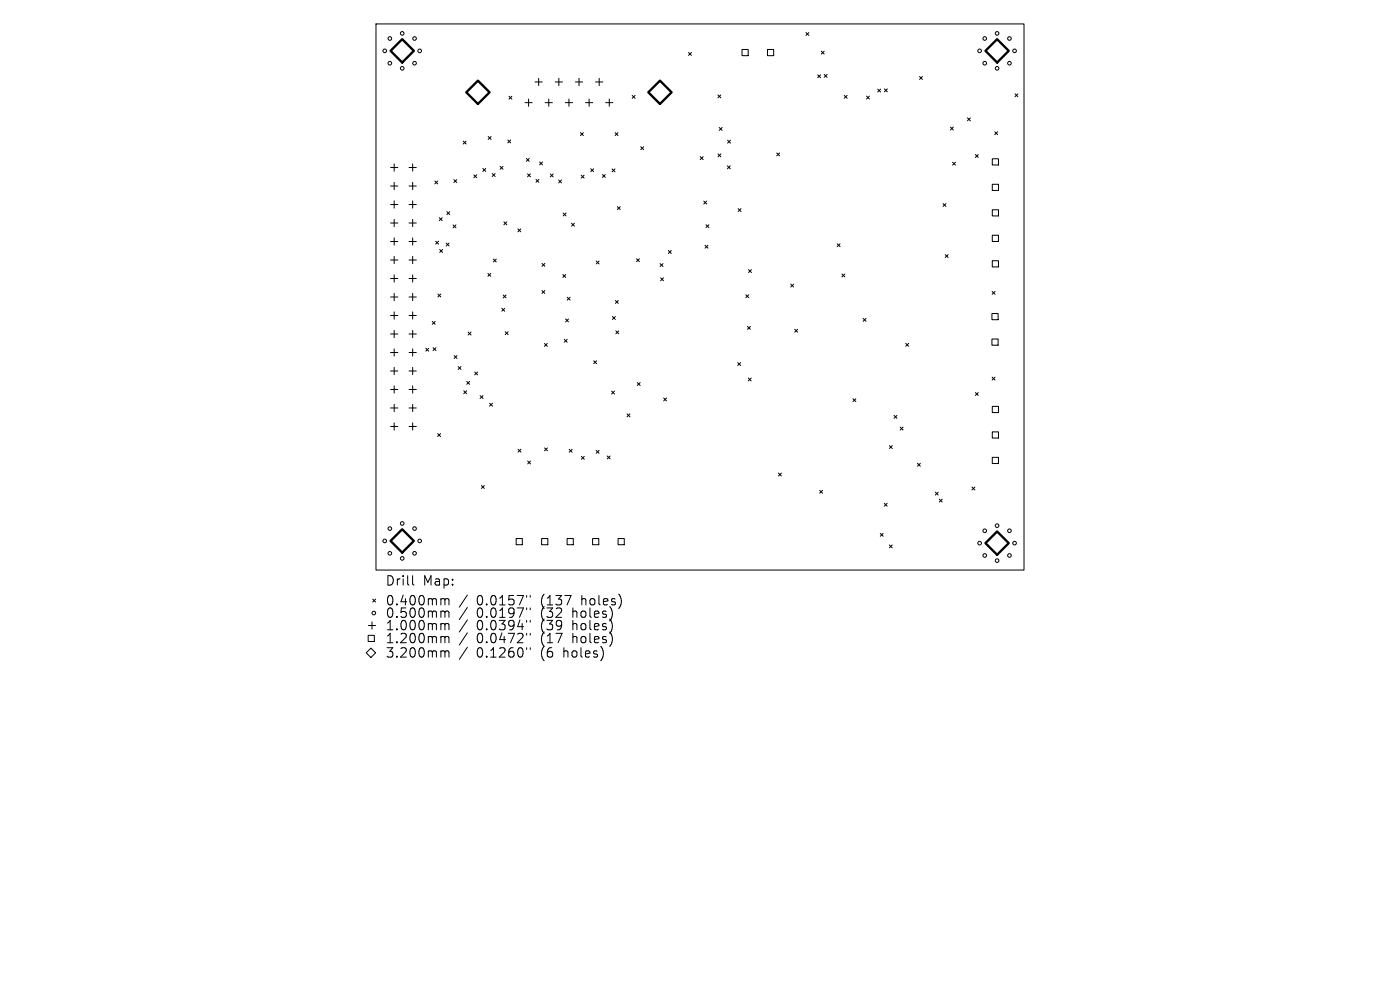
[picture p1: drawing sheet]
<svg xmlns="http://www.w3.org/2000/svg" width="297mm" height="210mm" viewBox="0 0 297 210" stroke-linecap="round" stroke-linejoin="round" font-family="sans-serif">
<defs><g id="words">
<g font-size="2.8">
<text x="81.7" y="124.5">Drill</text>
<text x="89.7" y="124.5">Map:</text>
<text x="81.7" y="128.7">0.400mm</text>
<text x="81.7" y="131.3">0.500mm</text>
<text x="101.1" y="128.7">0.0157&quot;</text>
<text x="101.1" y="131.3">0.0197&quot;</text>
<text x="114.9" y="128.7">(137</text>
<text x="114.9" y="131.3">(32</text>
<text x="121.7" y="131.3">holes)</text>
<text x="123.6" y="128.7">holes)</text>
<text x="81.7" y="134">1.000mm</text>
<text x="81.7" y="136.7">1.200mm</text>
<text x="101.1" y="134">0.0394&quot;</text>
<text x="101.1" y="136.7">0.0472&quot;</text>
<text x="114.9" y="134">(39</text>
<text x="114.9" y="136.7">(17</text>
<text x="121.7" y="134">holes)</text>
<text x="121.7" y="136.7">holes)</text>
<text x="81.7" y="139.8">3.200mm</text>
<text x="101.1" y="139.8">0.1260&quot;</text>
<text x="114.9" y="139.8">(6</text>
<text x="119.8" y="139.8">holes)</text>
</g>
</g></defs>
<g fill="none" stroke="#000" stroke-width=".21">
<path d="M79.8 5.1h137.4v115.8h-137.4zM113.5 17.4h1.6M114.3 16.6v1.6M117.8 17.4h1.5M118.6 16.6v1.6M122.1 17.4h1.5M122.8 16.6v1.6M126.3 17.4h1.6M127.1 16.6v1.6M146.1 11.1l.6 .7M146.7 11.1l-.6 .7M157.4 10.5h1.3v1.3h-1.3z"/>
<path d="M162.8 10.5h1.3v1.3h-1.3zM171 6.9l.6 .6M171.6 6.9l-.6 .6M173.5 15.9l.6 .6M174.1 15.9l-.6 .6M174.2 10.9l.7 .6M174.8 15.8l.7 .6M174.9 10.9l-.7 .6M175.5 15.8l-.7 .6M186.2 18.9l.6 .6M186.8 18.9l-.6 .6M187.6 18.9l.6 .6"/>
<path d="M188.2 18.9l-.6 .6M195.1 16.2l.6 .6M195.7 16.2l-.6 .6M215.3 19.9l.6 .6M215.9 19.9l-.6 .6M82.9 35.5h1.5M82.9 39.5h1.5M83.6 34.8v1.5M83.6 38.7v1.5M86.8 35.5h1.5M86.8 39.5h1.5M87.5 34.8v1.5"/>
<path d="M87.5 38.7v1.5M92.2 38.4l.7 .6M92.9 38.4l-.7 .6M96.3 38.1l.6 .6M96.9 38.1l-.6 .6M98.3 29.9l.6 .6M98.9 29.9l-.6 .6M100.5 37.1l.6 .6M101.1 37.1l-.6 .6M102.4 35.7l.6 .7M103 35.7l-.6 .7M103.6 29l.6 .6"/>
<path d="M104.2 29l-.6 .6M104.4 36.8l.6 .6M105 36.8l-.6 .6M106.1 35.3l.6 .6M106.7 35.3l-.6 .6M107.7 29.7l.6 .6M108 20.4l.6 .6M108.3 29.7l-.6 .6M108.6 20.4l-.6 .6M111.4 21.8h1.5M111.7 33.6l.6 .6M111.9 36.9l.6 .6"/>
<path d="M112.1 21v1.5M112.3 33.6l-.6 .6M112.5 36.9l-.6 .6M113.7 38.1l.6 .6M114.3 38.1l-.6 .6M114.5 34.4l.6 .6M115.1 34.4l-.6 .6M115.6 21.8h1.6M116.4 21v1.5M116.7 36.9l.7 .6M117.4 36.9l-.7 .6M118.5 38.2l.6 .6"/>
<path d="M119.1 38.2l-.6 .6M119.9 21.8h1.6M120.7 21v1.5M123.1 28.1l.7 .7M123.3 37.2l.6 .6M123.8 28.1l-.7 .7M123.9 37.2l-.6 .6M124.2 21.8h1.5M125 21v1.5M125.3 35.8l.6 .6M125.9 35.8l-.6 .6M127.8 37l.6 .6"/>
<path d="M128.4 37l-.6 .6M128.5 21.8h1.5M129.3 21v1.5M129.8 35.8l.7 .6M130.5 35.8l-.7 .6M130.5 28.1l.6 .7M131.1 28.1l-.6 .7M134.1 20.2l.6 .7M134.7 20.2l-.6 .7M135.9 31.1l.6 .7M136.5 31.1l-.6 .7M148.5 33.2l.7 .7"/>
<path d="M149.2 33.2l-.7 .7M152.3 20.1l.6 .7M152.3 32.6l.6 .7M152.6 27l.6 .7M152.9 20.1l-.6 .7M152.9 32.6l-.6 .7M153.2 27l-.6 .7M154.3 35.2l.6 .6M154.4 29.7l.6 .7M154.9 35.2l-.6 .6M155 29.7l-.6 .7M164.8 32.4l.6 .7"/>
<path d="M165.4 32.4l-.6 .7M179.1 20.2l.6 .6M179.7 20.2l-.6 .6M183.8 20.4l.6 .6M184.4 20.4l-.6 .6M201.6 26.9l.6 .7M202.1 34.4l.6 .6M202.2 26.9l-.6 .7M202.7 34.4l-.6 .6M205.2 25l.7 .6M205.9 25l-.7 .6M206.9 32.8l.6 .6"/>
<path d="M207.5 32.8l-.6 .6M210.5 33.7h1.3v1.3h-1.3zM210.5 39.1h1.3v1.3h-1.3zM211 28l.6 .6M211.6 28l-.6 .6M82.9 43.4h1.5M82.9 47.3h1.5M82.9 51.2h1.5M82.9 55.2h1.5M82.9 59.1h1.5M83.6 42.6v1.6M83.6 46.5v1.6"/>
<path d="M83.6 50.5v1.5M83.6 54.4v1.5M83.6 58.3v1.6M86.8 43.4h1.5M86.8 47.3h1.5M86.8 51.2h1.5M86.8 55.2h1.5M86.8 59.1h1.5M87.5 42.6v1.6M87.5 46.5v1.6M87.5 50.5v1.5M87.5 54.4v1.5"/>
<path d="M87.5 58.3v1.6M92.4 51.2l.6 .6M93 51.2l-.6 .6M93.2 46.2l.6 .6M93.3 52.9l.6 .6M93.8 46.2l-.6 .6M93.9 52.9l-.6 .6M94.7 51.6l.6 .6M94.8 44.9l.6 .6M95.3 51.6l-.6 .6M95.4 44.9l-.6 .6M96.1 47.7l.6 .6"/>
<path d="M96.7 47.7l-.6 .6M103.5 58l.6 .6M104.1 58l-.6 .6M104.7 55l.6 .6M105.3 55l-.6 .6M106.9 47.1l.6 .6M107.5 47.1l-.6 .6M109.9 48.6l.6 .6M110.5 48.6l-.6 .6M115 55.9l.6 .6M115.6 55.9l-.6 .6M119.4 58.2l.6 .6"/>
<path d="M119.5 45.2l.6 .6M120 58.2l-.6 .6M120.1 45.2l-.6 .6M121.2 47.4l.7 .6M121.9 47.4l-.7 .6M126.5 55.4l.6 .6M127.1 55.4l-.6 .6M131 43.8l.6 .7M131.6 43.8l-.6 .7M135 54.9l.6 .6M135.6 54.9l-.6 .6M140 55.9l.6 .6"/>
<path d="M140.1 58.9l.7 .7M140.6 55.9l-.6 .6M140.8 58.9l-.7 .7M141.8 53.1l.6 .7M142.4 53.1l-.6 .7M149.3 42.7l.6 .6M149.6 52l.6 .6M149.8 47.7l.6 .6M149.9 42.7l-.6 .6M150.2 52l-.6 .6M150.4 47.7l-.6 .6M156.6 44.2l.6 .7"/>
<path d="M157.2 44.2l-.6 .7M158.8 57.2l.6 .6M159.4 57.2l-.6 .6M177.6 51.7l.6 .6M178.2 51.7l-.6 .6M178.6 58.1l.6 .6M179.2 58.1l-.6 .6M200.1 43.2l.6 .6M200.5 54l.6 .6M200.7 43.2l-.6 .6M201.1 54l-.6 .6M210.5 44.5h1.3v1.3h-1.3z"/>
<path d="M210.5 49.9h1.3v1.3h-1.3zM210.5 55.3h1.3v1.3h-1.3zM82.9 63h1.5M82.9 66.9h1.5M82.9 70.8h1.5M82.9 74.8h1.5M82.9 78.7h1.5M83.6 62.2v1.6M83.6 66.2v1.5M83.6 70.1v1.5M83.6 74v1.5M83.6 77.9v1.6"/>
<path d="M86.8 63h1.5M86.8 66.9h1.5M86.8 70.8h1.5M86.8 74.8h1.5M86.8 78.7h1.5M87.5 62.2v1.6M87.5 66.2v1.5M87.5 70.1v1.5M87.5 74v1.5M87.5 77.9v1.6M90.3 73.9l.6 .6M90.9 73.9l-.6 .6"/>
<path d="M91.7 68.2l.6 .6M91.9 73.8l.6 .6M92.3 68.2l-.6 .6M92.5 73.8l-.6 .6M92.9 62.4l.6 .6M93.5 62.4l-.6 .6M96.3 75.4l.7 .6M97 75.4l-.7 .6M97.2 77.8l.6 .6M97.8 77.8l-.6 .6M99.3 70.4l.6 .7M99.9 70.4l-.6 .7"/>
<path d="M100.7 78.9l.6 .6M101.3 78.9l-.6 .6M106.5 65.4l.6 .6M106.7 62.6l.7 .6M107.1 65.4l-.6 .6M107.2 70.4l.6 .6M107.4 62.6l-.7 .6M107.8 70.4l-.6 .6M115 61.6l.6 .6M115.5 72.9l.6 .6M115.6 61.6l-.6 .6M116.1 72.9l-.6 .6"/>
<path d="M119.7 72l.6 .6M120 67.7l.6 .6M120.3 72l-.6 .6M120.3 63l.6 .7M120.6 67.7l-.6 .6M120.9 63l-.6 .7M125.9 76.5l.7 .7M126.6 76.5l-.7 .7M129.9 67.1l.6 .7M130.5 67.1l-.6 .7M130.6 63.7l.6 .7M130.6 70.2l.7 .6"/>
<path d="M131.2 63.7l-.6 .7M131.3 70.2l-.7 .6M156.5 76.9l.6 .6M157.1 76.9l-.6 .6M158.2 62.5l.6 .6M158.6 69.2l.6 .7M158.8 62.5l-.6 .6M159.2 69.2l-.6 .7M167.7 60.3l.7 .6M168.4 60.3l-.7 .6M168.6 69.8l.6 .7M169.2 69.8l-.6 .7"/>
<path d="M183.1 67.5l.6 .7M183.7 67.5l-.6 .7M192.1 72.8l.7 .7M192.8 72.8l-.7 .7M210.4 66.5h1.3v1.3h-1.3zM210.4 71.9h1.3v1.3h-1.3zM210.5 61.8l.6 .6M211.1 61.8l-.6 .6M82.9 82.6h1.5M82.9 86.5h1.5M82.9 90.5h1.5M83.6 81.8v1.6"/>
<path d="M83.6 85.8v1.5M83.6 89.7v1.5M86.8 82.6h1.5M86.8 86.5h1.5M86.8 90.5h1.5M87.5 81.8v1.6M87.5 85.8v1.5M87.5 89.7v1.5M92.8 92l.7 .6M93.5 92l-.7 .6M98.4 82.9l.6 .6M99 82.9l-.6 .6"/>
<path d="M99 80.9l.6 .6M99.6 80.9l-.6 .6M101.9 83.9l.6 .6M102.5 83.9l-.6 .6M103.9 85.5l.6 .7M104.5 85.5l-.6 .7M109.9 95.3l.6 .6M110.5 95.3l-.6 .6M111.9 97.8l.7 .6M112.6 97.8l-.7 .6M115.5 95l.6 .6M116.1 95l-.6 .6"/>
<path d="M120.8 95.3l.6 .6M121.4 95.3l-.6 .6M123.3 96.8l.7 .6M124 96.8l-.7 .6M126.5 95.5l.6 .7M127.1 95.5l-.6 .7M128.8 96.7l.6 .6M129.4 96.7l-.6 .6M129.7 83l.7 .6M130.4 83l-.7 .6M133 87.8l.6 .6M133.6 87.8l-.6 .6"/>
<path d="M135.2 81.2l.6 .6M135.8 81.2l-.6 .6M140.8 84.4l.6 .6M141.4 84.4l-.6 .6M158.7 80.2l.7 .6M159.4 80.2l-.7 .6M180.9 84.6l.7 .6M181.6 84.6l-.7 .6M188.7 94.5l.6 .6M189.3 94.5l-.6 .6M189.7 88.1l.6 .6M190.3 88.1l-.6 .6"/>
<path d="M191 90.6l.6 .6M191.6 90.6l-.6 .6M194.6 98.3l.7 .6M195.3 98.3l-.7 .6M206.9 83.3l.6 .6M207.5 83.3l-.6 .6M210.5 80l.6 .6M210.5 86.2h1.3v1.3h-1.3zM210.5 91.6h1.3v1.3h-1.3zM210.5 97h1.3v1.3h-1.3zM211.1 80l-.6 .6M102.1 103l.6 .6"/>
<path d="M102.7 103l-.6 .6M109.5 114.2h1.3v1.4h-1.3zM114.9 114.2h1.3v1.4h-1.3zM120.3 114.2h1.3v1.4h-1.3zM125.7 114.2h1.3v1.4h-1.3zM131.1 114.2h1.3v1.4h-1.3zM165.1 100.4l.7 .6M165.8 100.4l-.7 .6M173.9 104l.6 .6M174.5 104l-.6 .6M186.7 113.1l.7 .7M187.4 113.1l-.7 .7"/>
<path d="M187.6 106.8l.6 .6M188.2 106.8l-.6 .6M188.7 115.6l.6 .6M189.3 115.6l-.6 .6M198.4 104.4l.6 .6M199 104.4l-.6 .6M199.3 105.9l.6 .6M199.9 105.9l-.6 .6M206.2 103.3l.6 .6M206.8 103.3l-.6 .6M77.7 138.5l1-1 1 1-1 1zM78.1 134.8h1.3v1.3h-1.3z"/>
<path d="M78.1 132.7h1.6M78.9 131.9v1.6M79.1 127.1l.6 .6M79.7 127.1l-.6 .6M87.5 122.1v1.7l.3 .3M93.8 127h.3l.3 .3M93.8 129.6h.3l.3 .3M93.8 132.3h.3l.3 .3M93.8 135h.3l.3 .3M93.8 138.1h.3l.3 .2M94.4 127.3l.3-.3 .5 .1v1.2M94.4 127.3v1"/>
<path d="M94.4 129.9v1.1M94.4 132.6v1M94.4 135.3v1M94.4 138.3v1.1M94.4 129.9l.3-.3 .5 .1v1.3M94.4 132.6l.3-.3 .5 .1v1.2M94.4 135.3l.3-.3 .5 .1v1.2M94.4 138.3l.3-.2 .5 .1v1.2M99.2 126.2l-1.8 2.6M99.2 128.9l-1.8 2.5M99.2 131.5l-1.8 2.6M99.2 134.2l-1.8 2.6"/>
<path d="M99.2 137.3l-1.8 2.6M111.7 126.3v.4M111.7 129v.3M111.7 131.6v.4M111.7 134.3v.4M111.7 137.4v.4M112.5 126.3v.4M112.5 129v.3M112.5 131.6v.4M112.5 134.3v.4M112.5 137.4v.4"/>
<circle cx="81.6" cy="10.8" r=".39"/>
<circle cx="82.7" cy="13.4" r=".39"/>
<circle cx="82.7" cy="8.2" r=".39"/>
<circle cx="85.3" cy="7.1" r=".39"/>
<circle cx="85.3" cy="14.5" r=".39"/>
<circle cx="87.9" cy="13.4" r=".39"/>
<circle cx="87.9" cy="8.2" r=".39"/>
<circle cx="89" cy="10.8" r=".39"/>
<circle cx="207.8" cy="10.8" r=".39"/>
<circle cx="208.9" cy="13.4" r=".39"/>
<circle cx="208.9" cy="8.2" r=".39"/>
<circle cx="211.5" cy="7.1" r=".39"/>
<circle cx="211.5" cy="14.5" r=".39"/>
<circle cx="214.1" cy="13.4" r=".39"/>
<circle cx="214.1" cy="8.2" r=".39"/>
<circle cx="215.2" cy="10.8" r=".39"/>
<circle cx="81.6" cy="114.7" r=".39"/>
<circle cx="82.7" cy="112.1" r=".39"/>
<circle cx="82.7" cy="117.4" r=".39"/>
<circle cx="85.3" cy="111" r=".39"/>
<circle cx="85.3" cy="118.5" r=".39"/>
<circle cx="87.9" cy="112.1" r=".39"/>
<circle cx="87.9" cy="117.4" r=".39"/>
<circle cx="89" cy="114.7" r=".39"/>
<circle cx="207.8" cy="115.2" r=".39"/>
<circle cx="208.9" cy="117.8" r=".39"/>
<circle cx="208.9" cy="112.6" r=".39"/>
<circle cx="211.5" cy="118.9" r=".39"/>
<circle cx="211.5" cy="111.5" r=".39"/>
<circle cx="214.1" cy="117.8" r=".39"/>
<circle cx="214.1" cy="112.6" r=".39"/>
<circle cx="215.2" cy="115.2" r=".39"/>
<circle cx="79.3" cy="130" r=".39"/>
</g>
<path d="M82.9 10.8l2.4-2.5 2.5 2.5-2.5 2.5zM98.9 19.6l2.5-2.5 2.5 2.5-2.5 2.5zM137.5 19.6l2.5-2.5 2.5 2.5-2.5 2.5zM209.1 10.8l2.4-2.5 2.5 2.5-2.5 2.5zM82.9 114.7l2.4-2.4 2.5 2.4-2.5 2.5zM209.1 115.2l2.4-2.5 2.5 2.5-2.5 2.5z" fill="none" stroke="#000" stroke-width=".49"/>
<use href="#words"/>
</svg>
